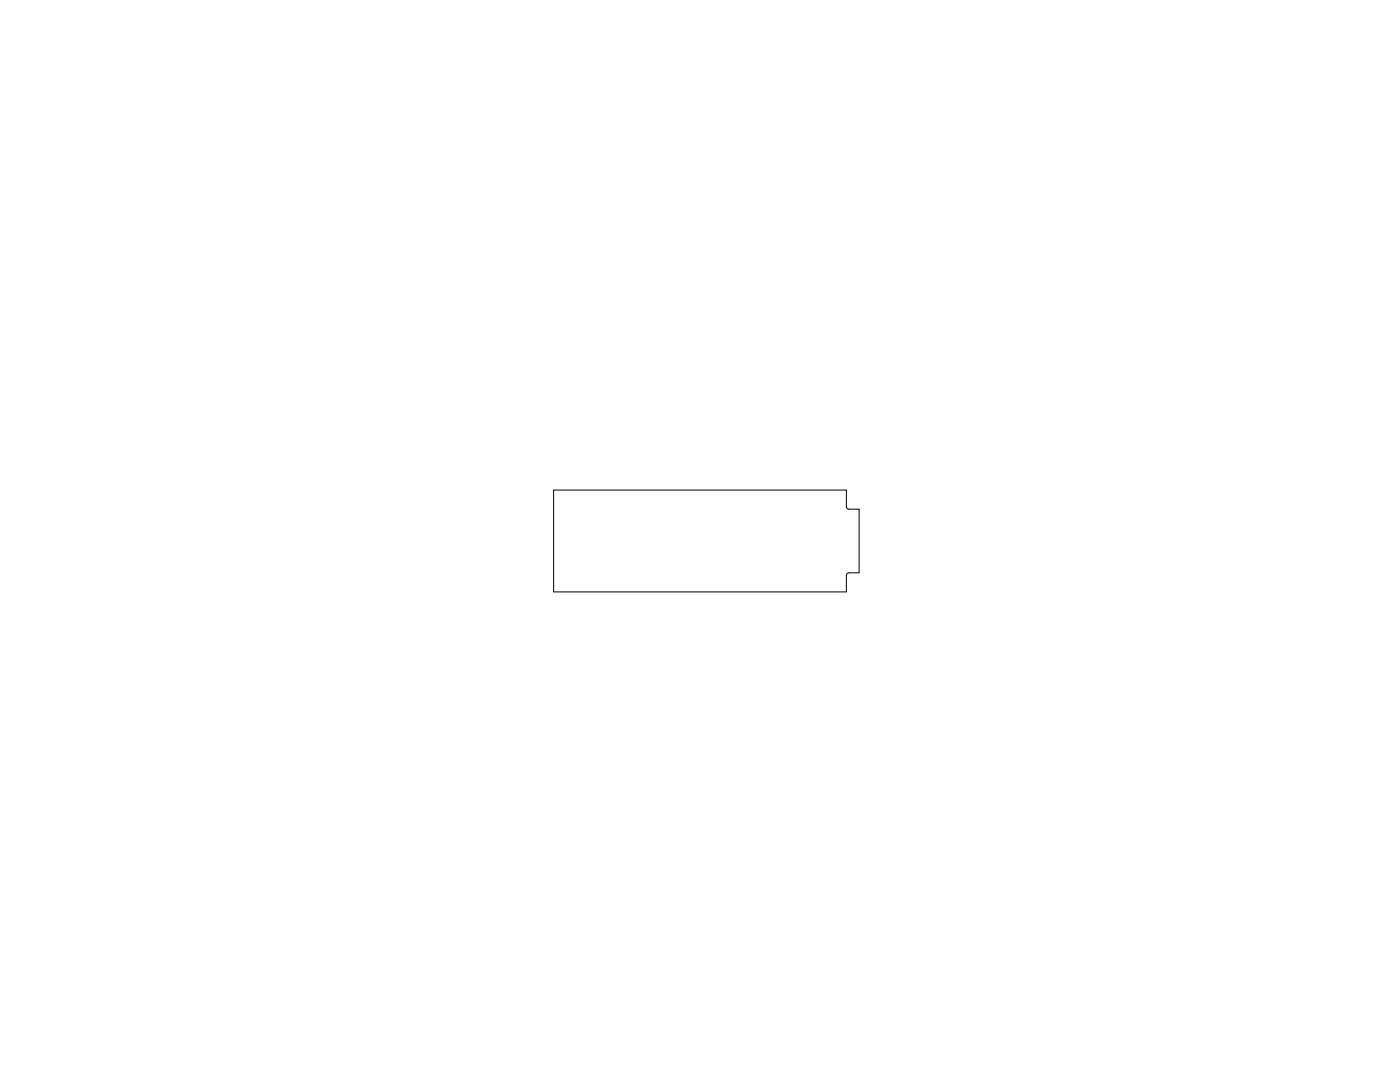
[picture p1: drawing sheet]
<svg xmlns="http://www.w3.org/2000/svg" width="279mm" height="216mm" viewBox="0 0 279 216" stroke-linecap="round" stroke-linejoin="round" font-family="sans-serif">
<path d="M110.5 97.8h58.4l.1 3.6 .4 .2h2v12.7h-2l-.4 .2-.1 3.6h-58.4z" fill="none" stroke="#000" stroke-width=".2"/>
</svg>
